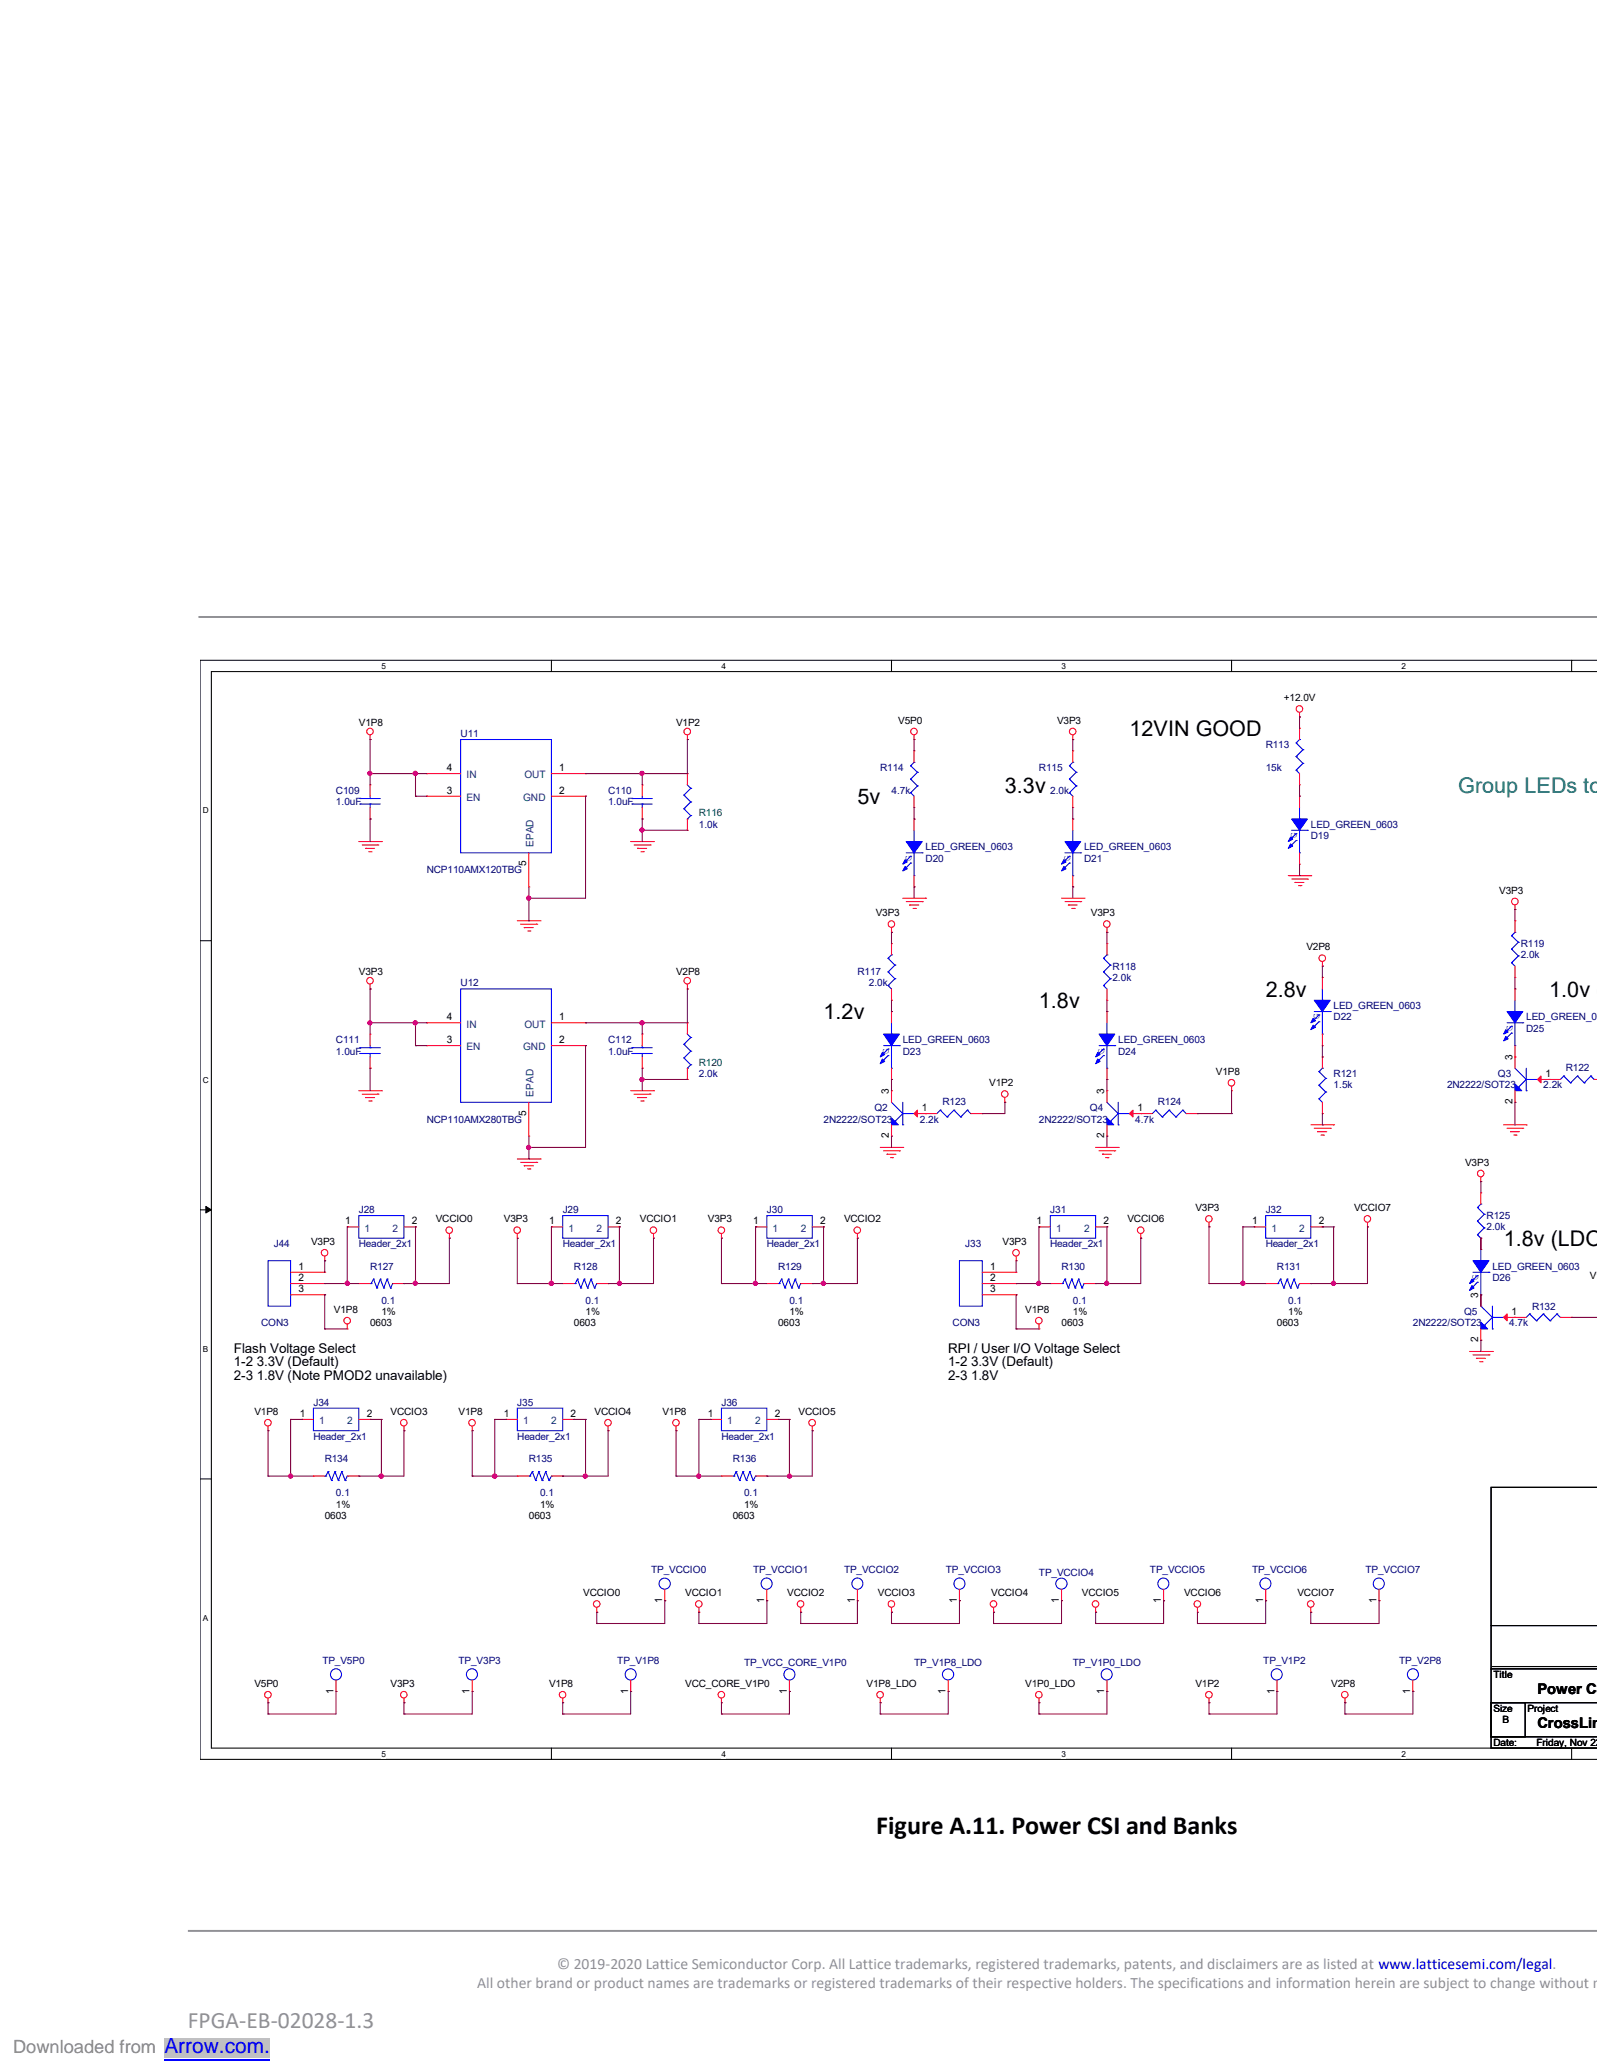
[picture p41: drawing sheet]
<svg xmlns="http://www.w3.org/2000/svg" width="216mm" height="279mm" viewBox="0 0 216 279" stroke-linecap="round" stroke-linejoin="round" font-family="sans-serif">
<defs><g id="words">
<text font-size="3.5" x="118.5" y="248">Figure A.11. Power CSI and Banks</text>
<text font-size="3.2" fill="#919195" x="25.4" y="274.2">FPGA-EB-02028-1.3</text>
<g font-size="2.9">
<text x="152.7" y="99.5">12VIN GOOD</text>
<text x="135.8" y="107.2">3.3v</text>
<text x="115.9" y="108.7">5v</text>
<text x="111.3" y="137.9">1.2v</text>
<text x="140.5" y="136.3">1.8v</text>
<text x="171.1" y="134.8">2.8v</text>
<text x="209.4" y="134.8">1.0v (C</text>
<text x="203.3" y="168.5">1.8v (LDO)</text>
</g>
<text font-size="2.9" fill="#008040" x="197.2" y="107.2">Group LEDs tog</text>
<text font-size="2.8" fill="#00f" x="22.2" y="277.6">Arrow.com.</text>
<text font-size="2.5" fill="#808080" x="1.8" y="277.6">Downloaded from</text>
<g font-size="2.1" fill="#919195">
<text x="64.5" y="268.9">All other brand or product names are trademarks or registered trademarks of their respective holders. The specifications and information herein are subject to change without no</text>
<text x="75.3" y="266.3">© 2019-2020 Lattice Semiconductor Corp. All Lattice trademarks, registered trademarks, patents, and disclaimers are as listed at www.latticesemi.com/legal.</text>
</g>
<g font-size="2">
<text x="207.9" y="229.1">Power CS</text>
<text x="207.9" y="233.6">CrossLink</text>
</g>
<g font-size="1.8">
<text x="31.6" y="182.9">Flash Voltage Select</text>
<text x="31.6" y="184.8">1-2 3.3V (Default)</text>
<text x="128.2" y="182.9">RPI / User I/O Voltage Select</text>
<text x="128.2" y="184.8">1-2 3.3V (Default)</text>
<text x="31.6" y="186.7">2-3 1.8V (Note PMOD2 unavailable)</text>
<text x="128.2" y="186.7">2-3 1.8V</text>
</g>
<g font-size="1.4">
<text x="173.6" y="94.8">+12.0V</text>
<text x="48.5" y="98.2">V1P8</text>
<text x="91.4" y="98.2">V1P2</text>
<text x="121.4" y="97.8">V5P0</text>
<text x="142.9" y="97.8">V3P3</text>
<text x="60.4" y="104.3">4</text>
<text x="60.4" y="107.3">3</text>
<text x="75.6" y="107.3">2</text>
<text x="75.6" y="104.3">1</text>
<text x="71.1" y="117.1" transform="rotate(-90 71.1 117.1)">5</text>
<text x="118.4" y="123.9">V3P3</text>
<text x="147.5" y="123.9">V3P3</text>
<text x="202.7" y="120.8">V3P3</text>
<text x="48.5" y="131.9">V3P3</text>
<text x="91.4" y="131.9">V2P8</text>
<text x="176.6" y="128.5">V2P8</text>
<text x="60.4" y="138">4</text>
<text x="75.6" y="138">1</text>
<text x="60.4" y="141.1">3</text>
<text x="75.6" y="141.1">2</text>
<text x="204.5" y="143.4" transform="rotate(-90 204.5 143.4)">3</text>
<text x="120.2" y="148" transform="rotate(-90 120.2 148)">3</text>
<text x="133.7" y="146.9">V1P2</text>
<text x="149.3" y="148" transform="rotate(-90 149.3 148)">3</text>
<text x="164.4" y="145.3">V1P8</text>
<text x="204.5" y="149.3" transform="rotate(-90 204.5 149.3)">2</text>
<text x="208.9" y="145.6">1</text>
<text x="71.1" y="150.9" transform="rotate(-90 71.1 150.9)">5</text>
<text x="120.2" y="153.9" transform="rotate(-90 120.2 153.9)">2</text>
<text x="124.6" y="150.2">1</text>
<text x="149.3" y="153.9" transform="rotate(-90 149.3 153.9)">2</text>
<text x="153.8" y="150.2">1</text>
<text x="198.1" y="157.6">V3P3</text>
<text x="46.7" y="165.6">1</text>
<text x="55.7" y="165.6">2</text>
<text x="58.9" y="165.3">VCCIO0</text>
<text x="68.1" y="165.3">V3P3</text>
<text x="74.2" y="165.6">1</text>
<text x="83.3" y="165.6">2</text>
<text x="86.5" y="165.3">VCCIO1</text>
<text x="95.7" y="165.3">V3P3</text>
<text x="101.8" y="165.6">1</text>
<text x="110.9" y="165.6">2</text>
<text x="114.1" y="165.3">VCCIO2</text>
<text x="140.1" y="165.6">1</text>
<text x="149.2" y="165.6">2</text>
<text x="152.4" y="165.3">VCCIO6</text>
<text x="161.6" y="163.8">V3P3</text>
<text x="169.3" y="165.6">1</text>
<text x="178.3" y="165.6">2</text>
<text x="183.1" y="163.8">VCCIO7</text>
<text x="40.4" y="171.7">1</text>
<text x="40.4" y="173.2">2</text>
<text x="42.1" y="168.3">V3P3</text>
<text x="133.9" y="171.7">1</text>
<text x="133.9" y="173.2">2</text>
<text x="135.5" y="168.3">V3P3</text>
<text x="214.9" y="172.9">V1P</text>
<text x="40.4" y="174.8">3</text>
<text x="45.1" y="177.6">V1P8</text>
<text x="50" y="179.4">0603</text>
<text x="51.6" y="177.9">1%</text>
<text x="77.6" y="179.4">0603</text>
<text x="79.2" y="177.9">1%</text>
<text x="105.2" y="179.4">0603</text>
<text x="106.7" y="177.9">1%</text>
<text x="133.9" y="174.8">3</text>
<text x="138.6" y="177.6">V1P8</text>
<text x="143.5" y="179.4">0603</text>
<text x="145" y="177.9">1%</text>
<text x="172.6" y="179.4">0603</text>
<text x="174.2" y="177.9">1%</text>
<text x="199.8" y="175.6" transform="rotate(-90 199.8 175.6)">3</text>
<text x="204.3" y="177.8">1</text>
<text x="199.8" y="181.5" transform="rotate(-90 199.8 181.5)">2</text>
<text x="34.4" y="191.3">V1P8</text>
<text x="40.5" y="191.6">1</text>
<text x="49.6" y="191.6">2</text>
<text x="52.8" y="191.3">VCCIO3</text>
<text x="62" y="191.3">V1P8</text>
<text x="68.1" y="191.6">1</text>
<text x="77.1" y="191.6">2</text>
<text x="80.4" y="191.3">VCCIO4</text>
<text x="89.6" y="191.3">V1P8</text>
<text x="95.7" y="191.6">1</text>
<text x="104.7" y="191.6">2</text>
<text x="108" y="191.3">VCCIO5</text>
<text x="45.4" y="203.9">1%</text>
<text x="73" y="203.9">1%</text>
<text x="100.6" y="203.9">1%</text>
<text x="43.9" y="205.5">0603</text>
<text x="71.5" y="205.5">0603</text>
<text x="99.1" y="205.5">0603</text>
<text x="78.8" y="215.9">VCCIO0</text>
<text x="92.6" y="215.9">VCCIO1</text>
<text x="106.4" y="215.9">VCCIO2</text>
<text x="118.7" y="215.9">VCCIO3</text>
<text x="134" y="215.9">VCCIO4</text>
<text x="146.3" y="215.9">VCCIO5</text>
<text x="160.1" y="215.9">VCCIO6</text>
<text x="175.4" y="215.9">VCCIO7</text>
<text x="89.5" y="216.8" transform="rotate(-90 89.5 216.8)">1</text>
<text x="103.3" y="216.8" transform="rotate(-90 103.3 216.8)">1</text>
<text x="115.6" y="216.8" transform="rotate(-90 115.6 216.8)">1</text>
<text x="129.4" y="216.8" transform="rotate(-90 129.4 216.8)">1</text>
<text x="143.2" y="216.8" transform="rotate(-90 143.2 216.8)">1</text>
<text x="157" y="216.8" transform="rotate(-90 157 216.8)">1</text>
<text x="170.8" y="216.8" transform="rotate(-90 170.8 216.8)">1</text>
<text x="186.1" y="216.8" transform="rotate(-90 186.1 216.8)">1</text>
<text x="201.9" y="226.9">Title</text>
<text x="34.4" y="228.1">V5P0</text>
<text x="45.1" y="229" transform="rotate(-90 45.1 229)">1</text>
<text x="52.8" y="228.1">V3P3</text>
<text x="63.5" y="229" transform="rotate(-90 63.5 229)">1</text>
<text x="74.2" y="228.1">V1P8</text>
<text x="84.9" y="229" transform="rotate(-90 84.9 229)">1</text>
<text x="92.6" y="228.1">VCC_CORE_V1P0</text>
<text x="106.4" y="229" transform="rotate(-90 106.4 229)">1</text>
<text x="117.2" y="228.1">V1P8_LDO</text>
<text x="127.8" y="229" transform="rotate(-90 127.8 229)">1</text>
<text x="138.6" y="228.1">V1P0_LDO</text>
<text x="149.3" y="229" transform="rotate(-90 149.3 229)">1</text>
<text x="161.6" y="228.1">V1P2</text>
<text x="172.3" y="229" transform="rotate(-90 172.3 229)">1</text>
<text x="180" y="228.1">V2P8</text>
<text x="190.7" y="229" transform="rotate(-90 190.7 229)">1</text>
<text x="201.9" y="231.5">Size</text>
<text x="203.1" y="233">B</text>
<text x="206.5" y="231.5">Project</text>
<text x="201.9" y="236.1">Date:</text>
<text x="207.7" y="236.1">Friday, Nov 22,</text>
</g>
<g font-size="1.4" fill="#000080">
<text x="62.3" y="99.7">U11</text>
<text x="171.1" y="101.2">R113</text>
<text x="45.4" y="107.4">C109</text>
<text x="82.2" y="107.4">C110</text>
<text x="119" y="104.3">R114</text>
<text x="120.5" y="107.4">4.7k</text>
<text x="140.5" y="104.3">R115</text>
<text x="142" y="107.4">2.0k</text>
<text x="171.1" y="104.3">15k</text>
<text x="45.4" y="108.9">1.0uF</text>
<text x="82.2" y="108.9">1.0uF</text>
<text x="94.5" y="112">1.0k</text>
<text x="177.2" y="113.5">D19</text>
<text x="177.2" y="112">LED_GREEN_0603</text>
<text x="57.7" y="118.1">NCP110AMX120TBG</text>
<text x="125.1" y="116.5">D20</text>
<text x="125.1" y="115">LED_GREEN_0603</text>
<text x="146.6" y="116.5">D21</text>
<text x="146.6" y="115">LED_GREEN_0603</text>
<text x="115.9" y="131.9">R117</text>
<text x="150.4" y="131.1">R118</text>
<text x="205.6" y="128">R119</text>
<text x="205.6" y="129.6">2.0k</text>
<text x="62.3" y="133.4">U12</text>
<text x="117.5" y="133.4">2.0k</text>
<text x="150.4" y="132.7">2.0k</text>
<text x="180.3" y="136.5">LED_GREEN_0603</text>
<text x="45.4" y="141.1">C111</text>
<text x="45.4" y="142.6">1.0uF</text>
<text x="82.2" y="141.1">C112</text>
<text x="82.2" y="142.6">1.0uF</text>
<text x="122" y="142.6">D23</text>
<text x="122" y="141.1">LED_GREEN_0603</text>
<text x="151.2" y="142.6">D24</text>
<text x="151.2" y="141.1">LED_GREEN_0603</text>
<text x="180.3" y="138">D22</text>
<text x="206.3" y="139.5">D25</text>
<text x="206.3" y="138">LED_GREEN_060</text>
<text x="94.5" y="145.7">2.0k</text>
<text x="127.4" y="149.5">R123</text>
<text x="156.5" y="149.5">R124</text>
<text x="180.3" y="145.7">R121</text>
<text x="180.3" y="147.2">1.5k</text>
<text x="195.6" y="147.2">2N2222/SOT23</text>
<text x="202.5" y="145.7">Q3</text>
<text x="208.6" y="147.2">2.2k</text>
<text x="211.7" y="144.9">R122</text>
<text x="57.7" y="151.8">NCP110AMX280TBG</text>
<text x="111.3" y="151.8">2N2222/SOT23</text>
<text x="118.2" y="150.3">Q2</text>
<text x="124.4" y="151.8">2.2k</text>
<text x="140.5" y="151.8">2N2222/SOT23</text>
<text x="147.3" y="150.3">Q4</text>
<text x="153.5" y="151.8">4.7k</text>
<text x="48.5" y="164">J28</text>
<text x="76.1" y="164">J29</text>
<text x="103.7" y="164">J30</text>
<text x="142" y="164">J31</text>
<text x="171.1" y="164">J32</text>
<text x="201" y="164.8">R125</text>
<text x="201" y="166.4">2.0k</text>
<text x="37" y="168.7">J44</text>
<text x="48.5" y="168.7">Header_2x1</text>
<text x="50" y="171.7">R127</text>
<text x="76.1" y="168.7">Header_2x1</text>
<text x="77.6" y="171.7">R128</text>
<text x="103.7" y="168.7">Header_2x1</text>
<text x="105.2" y="171.7">R129</text>
<text x="130.5" y="168.7">J33</text>
<text x="142" y="168.7">Header_2x1</text>
<text x="143.5" y="171.7">R130</text>
<text x="171.1" y="168.7">Header_2x1</text>
<text x="172.6" y="171.7">R131</text>
<text x="201.8" y="173.3">D26</text>
<text x="201.8" y="171.7">LED_GREEN_0603</text>
<text x="35.3" y="179.4">CON3</text>
<text x="51.6" y="176.3">0.1</text>
<text x="79.2" y="176.3">0.1</text>
<text x="106.7" y="176.3">0.1</text>
<text x="128.8" y="179.4">CON3</text>
<text x="145" y="176.3">0.1</text>
<text x="174.2" y="176.3">0.1</text>
<text x="191" y="179.4">2N2222/SOT23</text>
<text x="197.9" y="177.8">Q5</text>
<text x="204" y="179.4">4.7k</text>
<text x="207.1" y="177.1">R132</text>
<text x="42.4" y="190.1">J34</text>
<text x="69.9" y="190.1">J35</text>
<text x="97.5" y="190.1">J36</text>
<text x="42.4" y="194.7">Header_2x1</text>
<text x="43.9" y="197.8">R134</text>
<text x="69.9" y="194.7">Header_2x1</text>
<text x="71.5" y="197.8">R135</text>
<text x="97.5" y="194.7">Header_2x1</text>
<text x="99.1" y="197.8">R136</text>
<text x="45.4" y="202.4">0.1</text>
<text x="73" y="202.4">0.1</text>
<text x="100.6" y="202.4">0.1</text>
<text x="88" y="212.8">TP_VCCIO0</text>
<text x="101.8" y="212.8">TP_VCCIO1</text>
<text x="114.1" y="212.8">TP_VCCIO2</text>
<text x="127.9" y="212.8">TP_VCCIO3</text>
<text x="140.5" y="213.1">TP_VCCIO4</text>
<text x="155.5" y="212.8">TP_VCCIO5</text>
<text x="169.3" y="212.8">TP_VCCIO6</text>
<text x="184.6" y="212.8">TP_VCCIO7</text>
<text x="43.6" y="225.1">TP_V5P0</text>
<text x="62" y="225.1">TP_V3P3</text>
<text x="83.5" y="225.1">TP_V1P8</text>
<text x="100.6" y="225.3">TP_VCC_CORE_V1P0</text>
<text x="123.6" y="225.3">TP_V1P8_LDO</text>
<text x="145" y="225.3">TP_V1P0_LDO</text>
<text x="170.8" y="225.1">TP_V1P2</text>
<text x="189.2" y="225.1">TP_V2P8</text>
</g>
<g font-size="1.4" fill="#004080">
<text x="63.1" y="105.3">IN</text>
<text x="70.9" y="105.3">OUT</text>
<text x="63.1" y="108.3">EN</text>
<text x="70.7" y="108.3">GND</text>
<text x="72.1" y="114.6" transform="rotate(-90 72.1 114.6)">EPAD</text>
<text x="63.1" y="139">IN</text>
<text x="63.1" y="142">EN</text>
<text x="70.7" y="142">GND</text>
<text x="70.9" y="139">OUT</text>
<text x="72.1" y="148.3" transform="rotate(-90 72.1 148.3)">EPAD</text>
<text x="49.3" y="166.6">1</text>
<text x="53.1" y="166.6">2</text>
<text x="76.9" y="166.6">1</text>
<text x="80.6" y="166.6">2</text>
<text x="104.5" y="166.6">1</text>
<text x="108.2" y="166.6">2</text>
<text x="142.8" y="166.6">1</text>
<text x="146.6" y="166.6">2</text>
<text x="171.9" y="166.6">1</text>
<text x="175.6" y="166.6">2</text>
<text x="43.2" y="192.6">1</text>
<text x="46.9" y="192.6">2</text>
<text x="70.7" y="192.6">1</text>
<text x="74.5" y="192.6">2</text>
<text x="98.3" y="192.6">1</text>
<text x="102.1" y="192.6">2</text>
</g>
<g font-size="1.4" fill="#004040">
<text x="94.5" y="110.4">R116</text>
<text x="94.5" y="144.1">R120</text>
</g>
<g font-size="1.4" fill="#00f">
<text x="175.3" y="113.3" transform="rotate(-90 175.3 113.3)">G</text>
<text x="123.2" y="116.4" transform="rotate(-90 123.2 116.4)">G</text>
<text x="144.7" y="116.4" transform="rotate(-90 144.7 116.4)">G</text>
<text x="178.4" y="137.9" transform="rotate(-90 178.4 137.9)">G</text>
<text x="120.2" y="142.5" transform="rotate(-90 120.2 142.5)">G</text>
<text x="149.3" y="142.5" transform="rotate(-90 149.3 142.5)">G</text>
<text x="204.5" y="139.4" transform="rotate(-90 204.5 139.4)">G</text>
<text x="199.8" y="173.1" transform="rotate(-90 199.8 173.1)">G</text>
</g>
<g font-size="1.1">
<text x="51.6" y="90.5">5</text>
<text x="97.5" y="90.5">4</text>
<text x="143.5" y="90.5">3</text>
<text x="189.5" y="90.5">2</text>
<text x="27.4" y="110">D</text>
<text x="27.4" y="146.4">C</text>
<text x="27.4" y="182.8">B</text>
<text x="27.4" y="219.2">A</text>
<text x="51.6" y="237.6">5</text>
<text x="97.5" y="237.6">4</text>
<text x="143.5" y="237.6">3</text>
<text x="189.5" y="237.6">2</text>
</g>
</g></defs>
<path d="M26.8 83.4h189.1M25.4 261.1h190.5" fill="none" stroke="#919195" stroke-width=".26"/>
<path d="M215.9 89.3h-188.9v148.6h188.9M215.9 90.8h-187.3v145.6h187.3" fill="none" stroke="#000" stroke-width=".14"/>
<g fill="#fff">
<path d="M51.6 89.5h.6v1.2h-.6z"/>
<path d="M51.6 236.6h.6v1.2h-.6z"/>
</g>
<path d="M74.5 89.3v1.5M74.5 236.4v1.5" fill="none" stroke="#000" stroke-width=".14"/>
<g fill="#fff">
<path d="M97.5 89.5h.6v1.2h-.6z"/>
<path d="M97.5 236.6h.6v1.2h-.6z"/>
</g>
<path d="M120.5 89.3v1.5M120.5 236.4v1.5" fill="none" stroke="#000" stroke-width=".14"/>
<g fill="#fff">
<path d="M143.5 89.5h.6v1.2h-.6z"/>
<path d="M143.5 236.6h.6v1.2h-.6z"/>
</g>
<path d="M166.5 89.3v1.5M166.5 236.4v1.5" fill="none" stroke="#000" stroke-width=".14"/>
<g fill="#fff">
<path d="M189.5 89.5h.6v1.2h-.6z"/>
<path d="M189.5 236.6h.6v1.2h-.6z"/>
</g>
<path d="M212.5 89.3v1.5M212.5 236.4v1.5" fill="none" stroke="#000" stroke-width=".14"/>
<g fill="#fff">
<path d="M27.4 109h.8v1.3h-.8z"/>
<path d="M27.4 145.4h.8v1.3h-.8z"/>
</g>
<path d="M27 127.2h1.6" fill="none" stroke="#000" stroke-width=".14"/>
<path d="M27.4 181.8h.7v1.3h-.7z" fill="#fff"/>
<path d="M27 163.6h1.6" fill="none" stroke="#000" stroke-width=".14"/>
<path d="M27.8 163.2l.8 .4-.8 .4z" fill="#000" stroke="#000" stroke-width=".14"/>
<path d="M27.4 218.2h.7v1.3h-.7z" fill="#fff"/>
<path d="M27 200h1.6M201.6 219.8h14.3M215.9 201.1h-14.3v35.3h14.3M201.6 234.9h14.3M201.6 225.7h14.3M201.6 230.3h14.3M201.6 230.3h4.6v4.6h-4.6zM201.8 225.4h14.1" fill="none" stroke="#000" stroke-width=".14"/>
<g fill="none" stroke="#f00" stroke-width=".14">
<path d="M50 99.4v.6M92.9 99.4v.6M123.6 99.4v.6M145 99.4v.6M175.7 97h.1M175.7 98.5h.1M175.7 96.4v.6M175.7 98.5v1.5M48.5 113.8h3.1M49 114.3h2.1M49.4 114.7h1.2M49.4 114.7h.1"/>
<path d="M49.9 115.2h.3M50 100h.1M50 106.1h.1M50 110.8h.1M50 106.1v1.6M50 109.2v1.6M50.2 115.2h.1M51.1 114.3h.1M51.6 113.8h.1M57.7 104.6h.1M57.7 107.7h.1M57.7 104.6h4.6"/>
<path d="M57.7 107.7h4.6M71.5 119.9h.1M71.5 115.3v4.6M74.5 104.6h4.7M74.5 107.7h4.7M79.2 104.6h.1M79.2 107.7h.1M85.3 113.8h3M85.7 114.3h2.2M86.2 114.7h.1M86.2 114.7h1.2M86.6 115.2h.4"/>
<path d="M86.8 106.1h.1M86.8 110.8h.1M86.8 106.1v1.6M86.8 109.2v1.6M87 115.2h.1M87.9 114.3h.1M88.3 113.8h.1M92.9 100h.1M92.9 104.6h.1M92.9 112.3h.1M92.9 104.6v1.5M92.9 110.8v1.5"/>
<path d="M123.6 100h.1M123.6 110.8h.1M123.6 119.9h.1M123.6 109.2h.1M123.6 101.5h.1M123.6 101.5v1.6M123.6 107.7v1.5M123.6 110.8v1.5M123.6 118.4v1.5M145 100h.1M145 110.8h.1M145 119.9h.1"/>
<path d="M145 109.2h.1M145 101.5h.1M145 101.5v1.6M145 107.7v1.5M145 110.8v1.5M145 118.4v1.5M174.2 118.4h3M174.6 118.9h2.1M175.1 119.3h1.2M175.1 119.3h.1M175.5 119.8h.4M175.7 106.1h.1"/>
<path d="M175.7 107.7h.1M175.7 116.9h.1M175.7 104.6v1.5M175.7 107.7v1.5M175.7 115.3v1.6M175.9 119.8h.1M176.7 118.9h.1M177.2 118.4h.1M50 133.7h.1M50 139.8h.1M50 133.1v.6M50 139.8v1.6"/>
<path d="M57.7 138.3h.1M57.7 138.3h4.6M69.9 124.5h3.1M70.4 125h2.2M70.9 125.4h.1M70.9 125.4h1.2M71.3 125.9h.3M71.6 125.9h.1M72.6 125h.1M73 124.5h.1M74.5 138.3h4.7M79.2 138.3h.1"/>
<path d="M86.8 139.8h.1M86.8 139.8v1.6M92.9 133.7h.1M92.9 138.3h.1M92.9 133.1v.6M92.9 138.3v1.5M120.5 126.1h.1M120.5 135.3h.1M120.5 127.6h.1M120.5 136.8h.1M120.5 125.4v.7M120.5 127.6v1.5"/>
<path d="M120.5 133.7v1.6M120.5 136.8v1.5M122 121.5h3.1M122.5 121.9h2.2M123 122.4h1.2M123 122.4h.1M123.4 122.9h.4M123.8 122.9h.1M124.7 121.9h.1M125.1 121.5h.1M143.5 121.5h3.1M144 121.9h2.1"/>
<path d="M144.4 122.4h1.2M144.4 122.4h.1M144.9 122.9h.3M145.2 122.9h.1M146.1 121.9h.1M146.6 121.5h.1M149.6 126.1h.1M149.6 135.3h.1M149.6 127.6h.1M149.6 136.8h.1M149.6 125.4v.7M149.6 127.6v1.5"/>
<path d="M149.6 133.7v1.6M149.6 136.8v1.5M178.8 130.7h.1M178.8 132.2h.1M178.8 130.1v.6M178.8 132.2v1.5M178.8 139.8v1.6M204.8 123h.1M204.8 133.7h.1M204.8 132.2h.1M204.8 124.5h.1M204.8 122.4v.6"/>
<path d="M204.8 124.5v1.6M204.8 130.7v1.5M204.8 133.7v1.6M48.5 147.5h3.1M49 148h2.1M49.4 148.4h1.2M49.4 148.4h.1M49.9 148.9h.3M50 144.5h.1M50 142.9v1.6M50.2 148.9h.1M51.1 148h.1"/>
<path d="M51.6 147.5h.1M57.7 141.4h.1M57.7 141.4h4.6M69.9 156.7h3.1M70.4 157.2h2.2M70.9 157.7h.1M70.9 157.7h1.2M71.3 158.1h.3M71.5 153.6h.1M71.5 149.1v4.5M71.6 158.1h.1M72.6 157.2h.1"/>
<path d="M73 156.7h.1M74.5 141.4h4.7M79.2 141.4h.1M85.3 147.5h3M85.7 148h2.2M86.2 148.4h.1M86.2 148.4h1.2M86.6 148.9h.4M86.8 144.5h.1M86.8 142.9v1.6M87 148.9h.1M87.9 148h.1"/>
<path d="M88.3 147.5h.1M92.9 146h.1M92.9 144.5v1.5M119 155.2h3M119.5 155.6h2.1M119.9 156.1h.1M119.9 156.1h1.2M120.4 156.6h.3M120.5 147.5h.1M120.5 153.6h.1M120.5 146h.1M120.5 144.5v1.5"/>
<path d="M120.5 147.5v1.6M120.5 152.1v1.5M120.7 156.6h.1M121.6 155.6h.1M122 155.2h.1M123.6 150.6h3.1M125.1 150.6h.1M131.2 150.6h1.6M132.8 150.6h.1M135.8 149.1h.1M135.8 148.4v.7M148.1 155.2h3.1"/>
<path d="M148.6 155.6h2.1M149 156.1h1.2M149 156.1h.1M149.5 156.6h.3M149.6 147.5h.1M149.6 153.6h.1M149.6 146h.1M149.6 144.5v1.5M149.6 147.5v1.6M149.6 152.1v1.5M149.8 156.6h.1M150.7 155.6h.1"/>
<path d="M151.2 155.2h.1M152.7 150.6h3.1M154.2 150.6h.1M160.4 150.6h1.5M161.9 150.6h.1M166.5 147.5h.1M166.5 146.9v.6M177.2 152.1h3.1M177.7 152.6h2.1M178.1 153h1.3M178.1 153h.1M178.6 153.5h.3"/>
<path d="M178.8 150.6h.1M178.8 142.9h.1M178.8 141.4h.1M178.8 142.9v1.6M178.8 149.1v1.5M178.9 153.5h.1M179.8 152.6h.1M180.3 152.1h.1M200.2 159.8h.1M200.2 159.2v.6M203.3 152.1h3M203.7 152.6h2.2"/>
<path d="M204.2 153h.1M204.2 153h1.2M204.7 153.5h.3M204.8 142.9h.1M204.8 149.1h.1M204.8 141.4v3.1M204.8 147.5v1.6M205 153.5h.1M205.9 152.6h.1M206.3 152.1h.1M207.9 146h3M209.4 146h.1"/>
<path d="M215.5 146h.4M39.3 172.1h4.6M39.3 173.6h4.6M39.3 175.1h4.6M43.9 170.5h.1M43.9 172.1h.1M43.9 173.6h.1M43.9 175.1h.1M43.9 169.9v.6M46.9 179.7h.1M46.9 165.9h.1M46.9 179.1v.6"/>
<path d="M46.9 165.9h1.6M48.5 173.6h1.5M48.5 173.6h.1M53.1 173.6h1.5M54.6 173.6h.1M54.6 165.9h1.6M56.2 165.9h.1M60.7 167.4h.1M60.7 166.8v.6M69.9 167.4h.1M69.9 166.8v.6M74.5 165.9h.1"/>
<path d="M74.5 165.9h1.6M76.1 173.6h1.5M76.1 173.6h.1M80.7 173.6h1.5M82.2 173.6h.1M82.2 165.9h1.5M83.7 165.9h.1M88.3 167.4h.1M88.3 166.8v.6M97.5 167.4h.1M97.5 166.8v.6M102.1 165.9h.1"/>
<path d="M102.1 165.9h1.6M103.7 173.6h.1M103.7 173.6h1.5M108.2 173.6h1.6M109.8 165.9h1.5M109.8 173.6h.1M111.3 165.9h.1M115.9 167.4h.1M115.9 166.8v.6M132.8 172.1h4.6M132.8 173.6h4.6M132.8 175.1h4.6"/>
<path d="M137.4 170.5h.1M137.4 172.1h.1M137.4 173.6h.1M137.4 175.1h.1M137.4 169.9v.6M140.5 179.7h.1M140.5 165.9h.1M140.5 179.1v.6M140.5 165.9h1.5M142 173.6h1.5M142 173.6h.1M146.6 173.6h1.5"/>
<path d="M148.1 173.6h.1M148.1 165.9h1.5M149.6 165.9h.1M154.2 167.4h.1M154.2 166.8v.6M163.4 165.9h.1M163.4 165.3v.6M169.5 165.9h.1M169.5 165.9h1.6M171.1 173.6h.1M171.1 173.6h1.5M175.7 173.6h1.5"/>
<path d="M177.2 173.6h.1M177.2 165.9h1.6M178.8 165.9h.1M184.9 165.9h.1M184.9 165.3v.6M200.2 169h.1M200.2 161.3h.1M200.2 167.4h.1M200.2 176.6h.1M200.2 175.1h.1M200.2 161.3v1.5M200.2 167.4v1.6"/>
<path d="M200.2 175.1v1.5M200.2 179.7v1.5M203.3 178.2h3M204.8 178.2h.1M210.9 178.2h1.6M212.5 178.2h.1M36.2 193.5h.1M36.2 192.9v.6M40.8 192h.1M40.8 192h1.6M42.4 199.6h1.5M42.4 199.6h.1"/>
<path d="M46.9 199.6h1.6M48.5 192h1.5M48.5 199.6h.1M50 192h.1M54.6 193.5h.1M54.6 192.9v.6M63.8 193.5h.1M63.8 192.9v.6M68.4 192h.1M68.4 192h1.5M69.9 199.6h.1M69.9 199.6h1.6"/>
<path d="M74.5 199.6h1.6M76.1 192h1.5M76.1 199.6h.1M77.6 192h.1M82.2 193.5h.1M82.2 192.9v.6M91.4 193.5h.1M91.4 192.9v.6M96 192h1.5M96 192h.1M97.5 199.6h.1M97.5 199.6h1.6"/>
<path d="M102.1 199.6h1.6M103.7 199.6h.1M103.7 192h1.5M105.2 192h.1M109.8 193.5h.1M109.8 192.9v.6M198.7 182.8h3.1M199.1 183.2h2.2M199.6 183.7h1.2M199.6 183.7h.1M200.1 184.2h.3M200.2 181.2h.1"/>
<path d="M200.4 184.2h.1M201.3 183.2h.1M201.8 182.8h.1M80.7 218h.1M80.7 217.4v.6M89.9 216.5h.1M89.9 214.9v1.6M94.5 218h.1M94.5 217.4v.6M103.7 216.5h.1M103.7 214.9v1.6M108.2 218h.1"/>
<path d="M108.2 217.4v.6M115.9 216.5h.1M115.9 214.9v1.6M120.5 218h.1M120.5 217.4v.6M129.7 216.5h.1M129.7 214.9v1.6M134.3 218h.1M134.3 217.4v.6M143.5 216.5h.1M143.5 214.9v1.6M148.1 218h.1"/>
<path d="M148.1 217.4v.6M157.3 216.5h.1M157.3 214.9v1.6M161.9 218h.1M161.9 217.4v.6M171.1 216.5h.1M171.1 214.9v1.6M177.2 218h.1M177.2 217.4v.6M186.4 216.5h.1M186.4 214.9v1.6M36.2 230.3h.1"/>
<path d="M36.2 229.7v.6M45.4 228.7h.1M45.4 227.2v1.5M54.6 230.3h.1M54.6 229.7v.6M63.8 228.7h.1M63.8 227.2v1.5M76.1 230.3h.1M76.1 229.7v.6M85.3 228.7h.1M85.3 227.2v1.5M97.5 230.3h.1"/>
<path d="M97.5 229.7v.6M106.7 228.7h.1M106.7 227.2v1.5M119 230.3h.1M119 229.7v.6M128.2 228.7h.1M128.2 227.2v1.5M140.5 230.3h.1M140.5 229.7v.6M149.6 228.7h.1M149.6 227.2v1.5M163.4 230.3h.1"/>
<path d="M163.4 229.7v.6M172.6 228.7h.1M172.6 227.2v1.5M181.8 230.3h.1M181.8 229.7v.6M191 228.7h.1M191 227.2v1.5"/>
<circle cx="50" cy="98.9" r=".44"/>
<circle cx="92.9" cy="98.9" r=".44"/>
<circle cx="123.6" cy="98.9" r=".44"/>
<circle cx="145" cy="98.9" r=".44"/>
<circle cx="175.7" cy="95.9" r=".44"/>
<circle cx="50" cy="132.6" r=".44"/>
<circle cx="92.9" cy="132.6" r=".44"/>
<circle cx="120.5" cy="125" r=".44"/>
<circle cx="149.6" cy="125" r=".44"/>
<circle cx="178.8" cy="129.6" r=".44"/>
<circle cx="204.8" cy="121.9" r=".44"/>
<circle cx="135.8" cy="148" r=".44"/>
<circle cx="166.5" cy="146.4" r=".44"/>
<circle cx="200.2" cy="158.7" r=".44"/>
<circle cx="43.9" cy="169.4" r=".44"/>
<circle cx="46.9" cy="178.6" r=".44"/>
<circle cx="60.7" cy="166.4" r=".44"/>
<circle cx="69.9" cy="166.4" r=".44"/>
<circle cx="88.3" cy="166.4" r=".44"/>
<circle cx="97.5" cy="166.4" r=".44"/>
<circle cx="115.9" cy="166.4" r=".44"/>
<circle cx="137.4" cy="169.4" r=".44"/>
<circle cx="140.4" cy="178.6" r=".44"/>
<circle cx="154.2" cy="166.4" r=".44"/>
<circle cx="163.4" cy="164.8" r=".44"/>
<circle cx="184.9" cy="164.8" r=".44"/>
<circle cx="36.2" cy="192.4" r=".44"/>
<circle cx="54.6" cy="192.4" r=".44"/>
<circle cx="63.8" cy="192.4" r=".44"/>
<circle cx="82.2" cy="192.4" r=".44"/>
<circle cx="91.4" cy="192.4" r=".44"/>
<circle cx="109.8" cy="192.4" r=".44"/>
<circle cx="80.7" cy="216.9" r=".44"/>
<circle cx="94.5" cy="216.9" r=".44"/>
<circle cx="108.2" cy="216.9" r=".44"/>
<circle cx="120.5" cy="216.9" r=".44"/>
<circle cx="134.3" cy="216.9" r=".44"/>
<circle cx="148.1" cy="216.9" r=".44"/>
<circle cx="161.9" cy="216.9" r=".44"/>
<circle cx="177.2" cy="216.9" r=".44"/>
<circle cx="36.2" cy="229.2" r=".44"/>
<circle cx="54.6" cy="229.2" r=".44"/>
<circle cx="76.1" cy="229.2" r=".44"/>
<circle cx="97.5" cy="229.2" r=".44"/>
<circle cx="119" cy="229.2" r=".44"/>
<circle cx="140.4" cy="229.2" r=".44"/>
<circle cx="163.4" cy="229.2" r=".44"/>
<circle cx="181.8" cy="229.2" r=".44"/>
</g>
<g fill="none" stroke="#00f" stroke-width=".14">
<path d="M48.7 108.7h2.7M48.7 108h2.7M48.7 108.7h.1M48.7 108h.1M50 108h.1M50 108.7h.1M50 107.7v.3M50 108.7v.5M62.3 100h12.2v15.3h-12.2zM85.4 108.7h2.8M85.4 108h2.8M85.4 108.7h.1"/>
<path d="M85.4 108h.1M86.8 108h.1M86.8 108.7h.1M86.8 107.7v.3M86.8 108.7v.5M92.5 107.5h.1M92.5 109.4h.1M92.5 107.5l.9 1M92.5 109.4l.9 .9M92.9 110.8h.1M92.9 106.1l.5 .5M93.4 106.6h.1"/>
<path d="M93.4 108.5h.1M93.4 110.3h.1M93.4 106.6l-.9 .9M93.4 108.5l-.9 .9M93.4 110.3l-.5 .5M122.5 115.3h2.2M123.1 107.2l.5 .5M123.1 105.4l.9 .9M123.1 103.6l.9 .8M123.1 115.8h.1M123.1 116.7h.1M123.1 107.2h.1"/>
<path d="M123.1 105.4h.1M123.1 103.6h.1M123.1 115.8l-.9 .9M123.1 116.7l-.9 .9M123.6 103.1l-.5 .5M123.6 113.8h.1M123.6 118.4h.1M123.6 103.1h.1M123.6 112.3v1.5M123.6 115.3v3.1M124 106.3h.1M124 104.4h.1"/>
<path d="M124 106.3l-.9 .9M124 104.4l-.9 1M124.7 115.3h.1M144 115.3h2.1M144.6 115.8l-.9 .9M144.6 116.7l-.9 .9M144.6 107.2l.4 .5M144.6 105.4l.9 .9M144.6 103.6l.9 .8M144.6 115.8h.1M144.6 116.7h.1M144.6 107.2h.1"/>
<path d="M144.6 105.4h.1M144.6 103.6h.1M145 113.8h.1M145 118.4h.1M145 103.1h.1M145 112.3v1.5M145 115.3v3.1M145 103.1l-.4 .5M145.5 106.3h.1M145.5 104.4h.1M145.5 106.3l-.9 .9M145.5 104.4l-.9 1"/>
<path d="M146.1 115.3h.1M174.6 112.3h2.1M175.2 102.3l.9 .9M175.2 100.5l.9 .9M175.2 104.2h.1M175.2 102.3h.1M175.2 100.5h.1M175.2 112.7h.1M175.2 113.7h.1M175.2 112.7l-.9 1M175.2 113.7l-.9 .9M175.2 104.2l.5 .4"/>
<path d="M175.7 100l-.5 .5M175.7 100h.1M175.7 110.8h.1M175.7 115.3h.1M175.7 109.2v1.6M175.7 112.3v3M176.1 103.2h.1M176.1 101.4h.1M176.1 103.2l-.9 1M176.1 101.4l-.9 .9M176.7 112.3h.1M62.3 133.7h12.2v15.4h-12.2z"/>
<path d="M92.9 139.8l.5 .5M120.1 133.3l.4 .4M120.1 131.4l.9 1M120.1 129.6l.9 .9M120.1 133.3h.1M120.1 131.4h.1M120.1 129.6h.1M120.5 129.1l-.4 .5M120.5 129.1h.1M120.5 139.8h.1M120.5 138.3v1.5M121 132.4h.1"/>
<path d="M121 130.5h.1M121 132.4l-.9 .9M121 130.5l-.9 .9M149.2 133.3h.1M149.2 131.4h.1M149.2 129.6h.1M149.2 133.3l.4 .4M149.2 131.4l.9 1M149.2 129.6l.9 .9M149.6 129.1l-.4 .5M149.6 129.1h.1M149.6 139.8h.1"/>
<path d="M149.6 138.3v1.5M150.1 132.4h.1M150.1 130.5h.1M150.1 132.4l-.9 .9M150.1 130.5l-.9 .9M177.7 136.8h2.1M178.3 137.3l-.9 .9M178.3 138.2l-.9 .9M178.3 137.3h.1M178.3 138.2h.1M178.8 135.3h.1M178.8 139.8h.1"/>
<path d="M178.8 133.7v1.6M178.8 136.8v3M179.8 136.8h.1M203.7 138.3h2.2M204.3 130.2l.5 .5M204.3 128.4l1 .9M204.3 126.5l1 .9M204.3 138.8l-.9 .9M204.3 139.7l-.9 .9M204.3 138.8h.1M204.3 139.7h.1M204.3 130.2h.1"/>
<path d="M204.3 128.4h.1M204.3 126.5h.1M204.8 126.1l-.5 .4M204.8 136.8h.1M204.8 126.1h.1M204.8 135.3v1.5M204.8 138.3v3.1M205.3 129.3h.1M205.3 127.4h.1M205.3 129.3l-1 .9M205.3 127.4l-1 1M205.9 138.3h.1"/>
<path d="M48.7 142.5h2.7M48.7 141.7h2.7M48.7 142.5h.1M48.7 141.7h.1M50 141.7h.1M50 142.5h.1M50 141.4v.3M50 142.5v.4M85.4 142.5h2.8M85.4 141.7h2.8M85.4 142.5h.1M85.4 141.7h.1"/>
<path d="M86.8 141.7h.1M86.8 142.5h.1M86.8 141.4v.3M86.8 142.5v.4M92.5 141.2h.1M92.5 143.1h.1M92.5 141.2l.9 1M92.5 143.1l.9 .9M92.9 144.5h.1M93.4 140.3h.1M93.4 142.2h.1M93.4 144h.1"/>
<path d="M93.4 140.3l-.9 .9M93.4 142.2l-.9 .9M93.4 144l-.5 .5M119.5 141.4h2.1M120.1 141.9h.1M120.1 142.8h.1M120.1 141.9l-1 .9M120.1 142.8l-1 .9M120.5 144.5h.1M120.5 149.1l1.5 1.5M120.5 141.4v3.1M121 151.7h.1"/>
<path d="M121.6 141.4h.1M122 150.6h.1M122 152.1h.1M122 150.6l-1 1.1M122 149.1v3M122 150.6h1.6M123.6 150.6h.1M127.1 150.1l-.4 .5M127.1 150.1h.1M127.1 150.1l.9 1M128 151.1h.1M129 150.1h.1"/>
<path d="M129 150.1l.9 1M129 150.1l-1 1M129.9 151.1h.1M130.8 150.1h.1M130.8 150.1l-.9 1M130.8 150.1l.4 .5M131.2 150.6h.1M148.6 141.4h2.1M149.2 141.9h.1M149.2 142.8h.1M149.2 141.9l-.9 .9M149.2 142.8l-.9 .9"/>
<path d="M149.6 144.5h.1M149.6 149.1l1.6 1.5M149.6 141.4v3.1M150.1 151.7h.1M150.7 141.4h.1M151.2 150.6h.1M151.2 152.1h.1M151.2 150.6h1.5M151.2 150.6l-1.1 1.1M151.2 149.1v3M152.7 150.6h.1M156.2 150.1h.1"/>
<path d="M156.2 150.1l.9 1M156.2 150.1l-.4 .5M157.1 151.1h.1M158.1 150.1h.1M158.1 150.1l.9 1M158.1 150.1l-1 1M159 151.1h.1M159.9 150.1h.1M159.9 150.1l.5 .5M159.9 150.1l-.9 1M160.4 150.6h.1M178.3 146.8l.9 .9"/>
<path d="M178.3 144.9l.9 .9M178.3 148.6l.5 .5M178.3 148.6h.1M178.3 146.8h.1M178.3 144.9h.1M178.8 144.5h.1M178.8 144.5l-.5 .4M179.2 147.7h.1M179.2 145.8h.1M179.2 147.7l-.9 .9M179.2 145.8l-.9 1M204.8 141.4h.1"/>
<path d="M204.8 144.5l1.5 1.5M205.3 147h.1M206.3 146h.1M206.3 147.5h.1M206.3 146l-1 1M206.3 144.5v3M206.3 146h1.6M207.9 146h.1M211.4 145.5l-.5 .5M211.4 145.5h.1M211.4 145.5l.9 .9M212.3 146.4h.1"/>
<path d="M213.3 145.5h.1M213.3 145.5l.9 .9M213.3 145.5l-1 .9M214.2 146.4h.1M215.1 145.5h.1M215.1 145.5l-.9 .9M215.1 145.5l.4 .5M215.5 146h.1M36.2 170.5h3.1v6.1h-3.1zM48.5 164.4h6.1v3h-6.1zM50 173.6h.2M50.2 173.6h.1"/>
<path d="M50.5 173l-.3 .6M50.5 173h.1M50.5 173l.5 1.2M51 174.2h.1M51.4 173h.1M51.4 173l.5 1.2M51.4 173l-.4 1.2M51.9 174.2h.1M52.3 173h.1M52.3 173l.5 1.2M52.3 173l-.4 1.2M52.8 174.2h.1"/>
<path d="M53.1 173.6l-.3 .6M53.1 173.6h.1M76.1 164.4h6.1v3h-6.1zM77.6 173.6h.2M77.8 173.6h.1M78.1 173l-.3 .6M78.1 173h.1M78.1 173l.4 1.2M78.5 174.2h.1M79 173h.1M79 173l.4 1.2M79 173l-.5 1.2"/>
<path d="M79.4 174.2h.1M79.9 173h.1M79.9 173l.5 1.2M79.9 173l-.5 1.2M80.4 174.2h.1M80.7 173.6l-.3 .6M80.7 173.6h.1M103.7 164.4h6.1v3h-6.1zM105.2 173.6h.1M105.3 173.6h.1M105.7 173h.1M105.7 173l.4 1.2"/>
<path d="M105.7 173l-.4 .6M106.1 174.2h.1M106.6 173l-.5 1.2M106.6 173h.1M106.6 173l.4 1.2M107 174.2h.1M107.5 173l.5 1.2M107.5 173l-.5 1.2M107.5 173h.1M108 174.2h.1M108.2 173.6h.1M108.2 173.6l-.2 .6"/>
<path d="M129.7 170.5h3.1v6.1h-3.1zM142 164.4h6.1v3h-6.1zM143.5 173.6h.2M143.7 173.6h.1M144 173l.4 1.2M144 173l-.3 .6M144 173h.1M144.4 174.2h.1M144.9 173l.5 1.2M144.9 173l-.5 1.2M144.9 173h.1M145.4 174.2h.1"/>
<path d="M145.8 173l-.4 1.2M145.8 173h.1M145.8 173l.5 1.2M146.3 174.2h.1M146.6 173.6h.1M146.6 173.6l-.3 .6M171.1 164.4h6.1v3h-6.1zM172.6 173.6h.2M172.8 173.6h.1M173.1 173h.1M173.1 173l.5 1.2M173.1 173l-.3 .6"/>
<path d="M173.6 174.2h.1M174 173l-.4 1.2M174 173h.1M174 173l.5 1.2M174.5 174.2h.1M174.9 173l.5 1.2M174.9 173l-.4 1.2M174.9 173h.1M175.4 174.2h.1M175.7 173.6l-.3 .6M175.7 173.6h.1M199.1 172.1h2.2"/>
<path d="M199.7 167h.1M199.7 165.1h.1M199.7 163.3h.1M199.7 172.5h.1M199.7 173.4h.1M199.7 172.5l-.9 .9M199.7 173.4l-.9 .9M199.7 167l.5 .4M199.7 165.1l1 1M199.7 163.3l1 .9M200.2 162.8l-.5 .5M200.2 162.8h.1"/>
<path d="M200.2 170.5h.1M200.2 175.1h.1M200.2 169v1.5M200.2 172.1v3M200.2 176.6l1.6 1.6M200.7 166.1l-1 .9M200.7 164.2l-1 .9M200.7 166.1h.1M200.7 164.2h.1M200.7 179.3h.1M201.3 172.1h.1M201.8 178.2h.1"/>
<path d="M201.8 179.7h.1M201.8 178.2l-1.1 1.1M201.8 176.6v3.1M201.8 178.2h1.5M203.3 178.2h.1M206.8 177.7l-.5 .5M206.8 177.7h.1M206.8 177.7l.9 .9M207.7 178.6h.1M208.6 177.7l-.9 .9M208.6 177.7h.1M208.6 177.7l1 .9"/>
<path d="M209.6 178.6h.1M210.5 177.7l-.9 .9M210.5 177.7h.1M210.5 177.7l.4 .5M210.9 178.2h.1M42.4 190.4h6.1v3.1h-6.1zM43.9 199.6h.1M44 199.6h.1M44.4 199l-.4 .6M44.4 199h.1M44.4 199l.4 1.2M45.3 199h.1"/>
<path d="M45.3 199l.4 1.2M45.3 199l-.5 1.2M46.2 199h.1M46.2 199l.5 1.2M46.2 199l-.5 1.2M46.9 199.6l-.2 .6M46.9 199.6h.1M69.9 190.4h6.2v3.1h-6.2zM71.5 199.6h.1M71.6 199.6h.1M72 199l-.4 .6M72 199h.1"/>
<path d="M72 199l.4 1.2M72.8 199l-.4 1.2M72.8 199h.1M72.8 199l.5 1.2M73.8 199h.1M73.8 199l.4 1.2M73.8 199l-.5 1.2M74.5 199.6l-.3 .6M74.5 199.6h.1M97.5 190.4h6.2v3.1h-6.2zM99.1 199.6h.1M99.2 199.6h.1"/>
<path d="M99.5 199l-.3 .6M99.5 199h.1M99.5 199l.5 1.2M100.4 199l.5 1.2M100.4 199l-.4 1.2M100.4 199h.1M101.4 199l.4 1.2M101.4 199l-.5 1.2M101.4 199h.1M102.1 199.6l-.3 .6M102.1 199.6h.1M44.8 200.2h.1"/>
<path d="M45.7 200.2h.1M46.7 200.2h.1M72.4 200.2h.1M73.3 200.2h.1M74.2 200.2h.1M100 200.2h.1M100.9 200.2h.1M101.8 200.2h.1"/>
<circle cx="89.9" cy="214.2" r=".76"/>
<circle cx="103.6" cy="214.2" r=".75"/>
<circle cx="115.9" cy="214.2" r=".75"/>
<circle cx="129.7" cy="214.2" r=".75"/>
<circle cx="143.5" cy="214.2" r=".76"/>
<circle cx="157.3" cy="214.2" r=".75"/>
<circle cx="171.1" cy="214.2" r=".75"/>
<circle cx="186.4" cy="214.2" r=".75"/>
<circle cx="45.4" cy="226.4" r=".75"/>
<circle cx="63.8" cy="226.4" r=".75"/>
<circle cx="85.3" cy="226.4" r=".75"/>
<circle cx="106.7" cy="226.4" r=".75"/>
<circle cx="128.2" cy="226.4" r=".76"/>
<circle cx="149.6" cy="226.4" r=".75"/>
<circle cx="172.6" cy="226.4" r=".75"/>
<circle cx="191" cy="226.4" r=".75"/>
</g>
<g fill="#00f" stroke="#00f" stroke-width=".14">
<path d="M122.5 113.8h2.2l-1.1 1.5z" fill-rule="evenodd"/>
<path d="M122.4 117.2l.3 .3-.7 .3z" fill-rule="evenodd"/>
<path d="M122.4 116.3l.3 .3-.7 .3z" fill-rule="evenodd"/>
<path d="M203.7 136.8h2.2l-1.1 1.5z" fill-rule="evenodd"/>
<path d="M203.6 140.2l.3 .3-.6 .3z" fill-rule="evenodd"/>
<path d="M203.6 139.2l.3 .4-.6 .2z" fill-rule="evenodd"/>
<path d="M120.5 151.2l.9 .9h-.9z" fill-rule="evenodd"/>
<path d="M144 113.8h2.1l-1.1 1.5z" fill-rule="evenodd"/>
<path d="M143.8 117.2l.3 .3-.6 .3z" fill-rule="evenodd"/>
<path d="M143.8 116.3l.3 .3-.6 .3z" fill-rule="evenodd"/>
<path d="M199.1 170.5h2.2l-1.1 1.6z" fill-rule="evenodd"/>
<path d="M199 173.9l.3 .3-.6 .3z" fill-rule="evenodd"/>
<path d="M199 173l.3 .3-.6 .3z" fill-rule="evenodd"/>
<path d="M200.2 178.8l.9 .9h-.9z" fill-rule="evenodd"/>
<path d="M119.5 139.8h2.1l-1.1 1.6z" fill-rule="evenodd"/>
<path d="M119.3 143.2l.3 .3-.6 .4z" fill-rule="evenodd"/>
<path d="M119.3 142.3l.3 .3-.6 .3z" fill-rule="evenodd"/>
<path d="M149.6 151.2l1 .9h-1z" fill-rule="evenodd"/>
<path d="M177.7 135.3h2.1l-1 1.5z" fill-rule="evenodd"/>
<path d="M177.5 138.6l.3 .3-.6 .3z" fill-rule="evenodd"/>
<path d="M177.5 137.7l.3 .3-.6 .3z" fill-rule="evenodd"/>
<path d="M204.8 146.6l.9 .9h-.9z" fill-rule="evenodd"/>
<path d="M174.6 110.8h2.1l-1 1.5z" fill-rule="evenodd"/>
<path d="M174.5 114.1l.3 .3-.6 .3z" fill-rule="evenodd"/>
<path d="M174.5 113.2l.3 .3-.6 .3z" fill-rule="evenodd"/>
<path d="M148.6 139.8h2.1l-1.1 1.6z" fill-rule="evenodd"/>
<path d="M148.4 143.2l.3 .3-.6 .4z" fill-rule="evenodd"/>
<path d="M148.4 142.3l.3 .3-.6 .3z" fill-rule="evenodd"/>
</g>
<g fill="#f00" stroke="#f00" stroke-width=".14">
<path d="M123.6 150.6l.4-.5v1z"/>
<path d="M203.3 178.2l.4-.5v.9z"/>
<path d="M152.7 150.6l.5-.5v1z"/>
<path d="M207.9 146l.4-.5v.9z"/>
</g>
<g fill="none" stroke="#800040" stroke-width=".14">
<path d="M175.7 97h.1M175.7 97v1.5M50 104.6h.1M50 110.8h.1M50 100h.1M50 100v6.1M50 110.8v3M50 104.6h7.7M56.2 107.7h1.5M56.2 104.6h.1M56.2 107.7h.1M56.2 104.6v3.1"/>
<path d="M71.5 119.9v4.6M79.2 104.6h.1M79.2 107.7h.1M79.2 107.7v13.8h-7.7M86.8 112.3h6.1M86.8 104.6h.1M86.8 112.3h.1M86.8 110.8h.1M86.8 104.6v1.5M86.8 110.8v3M92.9 100h.1M92.9 100v4.6h-13.7"/>
<path d="M123.6 100h.1M123.6 119.9h.1M123.6 110.8h.1M123.6 100v1.5M123.6 109.2v1.6M123.6 119.9v1.6M145 100h.1M145 119.9h.1M145 110.8h.1M145 100v1.5M145 109.2v1.6M145 119.9v1.6"/>
<path d="M175.7 107.7h.1M175.7 118.4h.1M175.7 106.1v1.6M175.7 116.9v1.5M50 138.3h.1M50 133.7h.1M50 133.7v6.1M50 138.3h7.7M56.2 138.3h.1M56.2 138.3v3.1M71.5 121.5h.1M71.5 124.5h.1"/>
<path d="M79.2 138.3h.1M86.8 138.3h.1M86.8 138.3v1.5M92.9 133.7h.1M92.9 133.7v4.6h-13.7M120.5 126.1h.1M120.5 136.8h.1M120.5 126.1v1.5M120.5 135.3v1.5M149.6 126.1h.1M149.6 136.8h.1M149.6 126.1v1.5"/>
<path d="M149.6 135.3v1.5M178.8 130.7h.1M178.8 130.7v1.5M204.8 123h.1M204.8 133.7h.1M204.8 123v1.5M204.8 132.2v1.5M50 144.5h.1M50 144.5v3M56.2 141.4h1.5M56.2 141.4h.1M71.5 155.2h.1"/>
<path d="M71.5 156.7h.1M71.5 153.6v3.1M79.2 141.4h.1M79.2 141.4v13.8h-7.7M86.8 146h6.1M86.8 146h.1M86.8 144.5h.1M86.8 144.5v3M120.5 153.6h.1M120.5 146h.1M120.5 146v1.5M120.5 153.6v1.6"/>
<path d="M132.8 150.6h.1M135.8 149.1h.1M135.8 149.1v1.5h-3M149.6 153.6h.1M149.6 146h.1M149.6 146v1.5M149.6 153.6v1.6M161.9 150.6h4.6M161.9 150.6h.1M166.5 150.6h.1M166.5 147.5v3.1M178.8 142.9h.1"/>
<path d="M178.8 152.1h.1M178.8 141.4v1.5M178.8 150.6v1.5M200.2 159.8h.1M200.2 159.8v1.5M204.8 149.1h.1M204.8 149.1v3M43.9 170.5h.1M43.9 175.1h.1M43.9 179.7h.1M43.9 173.6h.1M43.9 170.5v1.6"/>
<path d="M43.9 175.1v4.6M43.9 173.6h4.6M43.9 179.7h3M46.9 173.6h.1M46.9 165.9h.1M46.9 165.9v7.7M54.6 173.6h.1M56.2 173.6h.1M56.2 165.9h.1M56.2 165.9v7.7M60.7 167.4h.1M60.7 167.4v6.2h-6.1"/>
<path d="M69.9 173.6h6.2M69.9 167.4h.1M69.9 173.6h.1M69.9 167.4v6.2M74.5 165.9h.1M74.5 173.6h.1M74.5 165.9v7.7M82.2 173.6h.1M83.7 165.9h.1M83.7 173.6h.1M83.7 165.9v7.7M88.3 167.4h.1"/>
<path d="M88.3 167.4v6.2h-6.1M97.5 167.4h.1M97.5 173.6h.1M97.5 167.4v6.2M97.5 173.6h6.2M102.1 165.9h.1M102.1 173.6h.1M102.1 165.9v7.7M109.8 173.6h.1M111.3 165.9h.1M111.3 173.6h.1M111.3 165.9v7.7"/>
<path d="M115.9 167.4h.1M115.9 167.4v6.2h-6.1M137.4 173.6h4.6M137.4 179.7h3.1M137.4 170.5h.1M137.4 175.1h.1M137.4 179.7h.1M137.4 173.6h.1M137.4 170.5v1.6M137.4 175.1v4.6M140.5 173.6h.1M140.5 165.9h.1"/>
<path d="M140.5 165.9v7.7M148.1 173.6h.1M149.6 173.6h.1M149.6 165.9h.1M149.6 165.9v7.7M154.2 167.4h.1M154.2 167.4v6.2h-6.1M163.4 173.6h7.7M163.4 165.9h.1M163.4 173.6h.1M163.4 165.9v7.7M168 165.9h.1"/>
<path d="M168 173.6h.1M168 165.9v7.7M168 165.9h1.5M169.5 165.9h.1M177.2 173.6h.1M178.8 165.9h.1M178.8 165.9h1.5M180.3 165.9h.1M180.3 173.6h.1M180.3 165.9v7.7M184.9 165.9h.1M184.9 165.9v7.7h-7.7"/>
<path d="M200.2 167.4h.1M200.2 175.1h.1M200.2 167.4v1.6M200.2 175.1v1.5M212.5 178.2h.1M212.5 178.2h3.4M36.2 193.5h.1M36.2 199.6h.1M36.2 193.5v6.1M36.2 199.6h6.2M39.3 192h1.5M39.3 199.6h.1"/>
<path d="M39.3 192h.1M39.3 192v7.6M40.8 192h.1M48.5 199.6h.1M50 192h.1M50 192h1.6M51.6 199.6h.1M51.6 192h.1M51.6 192v7.6M54.6 193.5h.1M54.6 193.5v6.1h-6.1M63.8 193.5h.1"/>
<path d="M63.8 199.6h.1M63.8 193.5v6.1M63.8 199.6h6.1M66.9 192h.1M66.9 199.6h.1M66.9 192v7.6M66.9 192h1.5M68.4 192h.1M76.1 199.6h.1M77.6 192h.1M77.6 192h1.6M79.2 192h.1"/>
<path d="M79.2 199.6h.1M79.2 192v7.6M82.2 193.5h.1M82.2 193.5v6.1h-6.1M91.4 193.5h.1M91.4 199.6h.1M91.4 193.5v6.1M91.4 199.6h6.1M94.5 192h.1M94.5 199.6h.1M94.5 192v7.6M94.5 192h1.5"/>
<path d="M96 192h.1M103.7 199.6h.1M105.2 192h.1M105.2 192h1.5M106.7 192h.1M106.7 199.6h.1M106.7 192v7.6M109.8 193.5h.1M109.8 193.5v6.1h-6.1M200.2 181.2h.1M200.2 181.2v1.6M80.7 219.6h.1"/>
<path d="M80.7 218h.1M80.7 218v1.6M89.9 216.5h.1M89.9 216.5v3.1h-9.2M94.5 218h.1M94.5 219.6h.1M94.5 218v1.6M103.7 216.5h.1M103.7 216.5v3.1h-9.2M108.2 218h.1M108.2 219.6h.1M108.2 218v1.6"/>
<path d="M115.9 216.5h.1M115.9 216.5v3.1h-7.7M120.5 219.6h.1M120.5 218h.1M120.5 218v1.6M129.7 216.5h.1M129.7 216.5v3.1h-9.2M134.3 218h.1M134.3 219.6h.1M134.3 218v1.6M143.5 216.5h.1M143.5 216.5v3.1h-9.2"/>
<path d="M148.1 218h.1M148.1 219.6h.1M148.1 218v1.6M157.3 216.5h.1M157.3 216.5v3.1h-9.2M161.9 218h.1M161.9 219.6h.1M161.9 218v1.6M171.1 216.5h.1M171.1 216.5v3.1h-9.2M177.2 218h.1M177.2 219.6h.1"/>
<path d="M177.2 218v1.6M186.4 216.5h.1M186.4 216.5v3.1h-9.2M36.2 230.3h.1M36.2 231.8h.1M36.2 230.3v1.5M45.4 228.7h.1M45.4 228.7v3.1h-9.2M54.6 230.3h.1M54.6 231.8h.1M54.6 230.3v1.5M63.8 228.7h.1"/>
<path d="M63.8 228.7v3.1h-9.2M76.1 230.3h.1M76.1 231.8h.1M76.1 230.3v1.5M85.3 228.7h.1M85.3 228.7v3.1h-9.2M97.5 230.3h.1M97.5 231.8h.1M97.5 230.3v1.5M106.7 228.7h.1M106.7 228.7v3.1h-9.2M119 230.3h.1"/>
<path d="M119 231.8h.1M119 230.3v1.5M128.2 228.7h.1M128.2 228.7v3.1h-9.2M140.5 230.3h.1M140.5 231.8h.1M140.5 230.3v1.5M149.6 228.7h.1M149.6 228.7v3.1h-9.1M163.4 230.3h.1M163.4 231.8h.1M163.4 230.3v1.5"/>
<path d="M172.6 228.7h.1M172.6 228.7v3.1h-9.2M181.8 230.3h.1M181.8 231.8h.1M181.8 230.3v1.5M191 228.7h.1M191 228.7v3.1h-9.2"/>
</g>
<g fill="#f0f" stroke="#f0f" stroke-width=".14">
<circle cx="56.1" cy="173.5" r=".28"/>
<circle cx="39.3" cy="199.6" r=".28"/>
<circle cx="51.6" cy="199.6" r=".29"/>
<circle cx="140.4" cy="173.5" r=".28"/>
<circle cx="56.1" cy="138.3" r=".28"/>
<circle cx="50" cy="138.3" r=".28"/>
<circle cx="86.8" cy="146" r=".28"/>
<circle cx="56.1" cy="104.6" r=".28"/>
<circle cx="86.8" cy="112.2" r=".28"/>
<circle cx="50" cy="104.6" r=".28"/>
<circle cx="71.5" cy="121.5" r=".28"/>
<circle cx="86.8" cy="104.6" r=".28"/>
<circle cx="86.8" cy="138.3" r=".28"/>
<circle cx="74.5" cy="173.5" r=".29"/>
<circle cx="83.7" cy="173.5" r=".28"/>
<circle cx="102.1" cy="173.5" r=".28"/>
<circle cx="111.3" cy="173.5" r=".28"/>
<circle cx="180.3" cy="173.5" r=".28"/>
<circle cx="66.9" cy="199.6" r=".29"/>
<circle cx="79.1" cy="199.6" r=".28"/>
<circle cx="94.4" cy="199.6" r=".28"/>
<circle cx="106.7" cy="199.6" r=".28"/>
<circle cx="149.6" cy="173.5" r=".28"/>
<circle cx="168" cy="173.5" r=".28"/>
<circle cx="46.9" cy="173.5" r=".28"/>
<circle cx="71.5" cy="155.2" r=".28"/>
</g>
<path d="M0 276.9h70.6" fill="none" stroke="#fff" stroke-width="2.5" stroke-linecap="butt"/>
<path d="M22.2 275.6h14.3v2.6h-14.3z" fill="#c0c0c0"/>
<path d="M22.2 278.6h14.3" fill="none" stroke="#00f" stroke-width=".19"/>
<path d="M0 276.9h70.6" fill="none" stroke="#fff" stroke-width="2.5" stroke-linecap="butt"/>
<path d="M22.2 275.6h14.3v2.6h-14.3z" fill="#c0c0c0"/>
<path d="M22.2 278.6h14.3" fill="none" stroke="#00f" stroke-width=".19"/>
<path d="M0 276.9h70.6" fill="none" stroke="#fff" stroke-width="2.5" stroke-linecap="butt"/>
<path d="M22.2 275.6h14.3v2.6h-14.3z" fill="#c0c0c0"/>
<path d="M22.2 278.6h14.3" fill="none" stroke="#00f" stroke-width=".19"/>
<path d="M0 276.9h70.6" fill="none" stroke="#fff" stroke-width="2.5" stroke-linecap="butt"/>
<path d="M22.2 275.6h14.3v2.6h-14.3z" fill="#c0c0c0"/>
<path d="M22.2 278.6h14.3" fill="none" stroke="#00f" stroke-width=".19"/>
<path d="M0 276.9h70.6" fill="none" stroke="#fff" stroke-width="2.5" stroke-linecap="butt"/>
<path d="M22.2 275.6h14.3v2.6h-14.3z" fill="#c0c0c0"/>
<path d="M22.2 278.6h14.3" fill="none" stroke="#00f" stroke-width=".19"/>
<path d="M0 276.9h70.6" fill="none" stroke="#fff" stroke-width="2.5" stroke-linecap="butt"/>
<path d="M22.2 275.6h14.3v2.6h-14.3z" fill="#c0c0c0"/>
<path d="M22.2 278.6h14.3" fill="none" stroke="#00f" stroke-width=".19"/>
<path d="M0 276.9h70.6" fill="none" stroke="#fff" stroke-width="2.5" stroke-linecap="butt"/>
<path d="M22.2 275.6h14.3v2.6h-14.3z" fill="#c0c0c0"/>
<path d="M22.2 278.6h14.3" fill="none" stroke="#00f" stroke-width=".19"/>
<path d="M0 276.9h70.6" fill="none" stroke="#fff" stroke-width="2.5" stroke-linecap="butt"/>
<path d="M22.2 275.6h14.3v2.6h-14.3z" fill="#c0c0c0"/>
<path d="M22.2 278.6h14.3" fill="none" stroke="#00f" stroke-width=".19"/>
<path d="M0 276.9h70.6" fill="none" stroke="#fff" stroke-width="2.5" stroke-linecap="butt"/>
<path d="M22.2 275.6h14.3v2.6h-14.3z" fill="#c0c0c0"/>
<path d="M22.2 278.6h14.3" fill="none" stroke="#00f" stroke-width=".19"/>
<path d="M0 276.9h70.6" fill="none" stroke="#fff" stroke-width="2.5" stroke-linecap="butt"/>
<path d="M22.2 275.6h14.3v2.6h-14.3z" fill="#c0c0c0"/>
<path d="M22.2 278.6h14.3" fill="none" stroke="#00f" stroke-width=".19"/>
<path d="M0 276.9h70.6" fill="none" stroke="#fff" stroke-width="2.5" stroke-linecap="butt"/>
<path d="M22.2 275.6h14.3v2.6h-14.3z" fill="#c0c0c0"/>
<path d="M22.2 278.6h14.3" fill="none" stroke="#00f" stroke-width=".19"/>
<path d="M0 276.9h70.6" fill="none" stroke="#fff" stroke-width="2.5" stroke-linecap="butt"/>
<path d="M22.2 275.6h14.3v2.6h-14.3z" fill="#c0c0c0"/>
<path d="M22.2 278.6h14.3" fill="none" stroke="#00f" stroke-width=".19"/>
<path d="M0 276.9h70.6" fill="none" stroke="#fff" stroke-width="2.5" stroke-linecap="butt"/>
<path d="M22.2 275.6h14.3v2.6h-14.3z" fill="#c0c0c0"/>
<path d="M22.2 278.6h14.3" fill="none" stroke="#00f" stroke-width=".19"/>
<path d="M0 276.9h70.6" fill="none" stroke="#fff" stroke-width="2.5" stroke-linecap="butt"/>
<path d="M22.2 275.6h14.3v2.6h-14.3z" fill="#c0c0c0"/>
<path d="M22.2 278.6h14.3" fill="none" stroke="#00f" stroke-width=".19"/>
<path d="M0 276.9h70.6" fill="none" stroke="#fff" stroke-width="2.5" stroke-linecap="butt"/>
<path d="M22.2 275.6h14.3v2.6h-14.3z" fill="#c0c0c0"/>
<path d="M22.2 278.6h14.3" fill="none" stroke="#00f" stroke-width=".19"/>
<path d="M0 276.9h70.6" fill="none" stroke="#fff" stroke-width="2.5" stroke-linecap="butt"/>
<path d="M22.2 275.6h14.3v2.6h-14.3z" fill="#c0c0c0"/>
<path d="M22.2 278.6h14.3" fill="none" stroke="#00f" stroke-width=".19"/>
<path d="M0 276.9h70.6" fill="none" stroke="#fff" stroke-width="2.5" stroke-linecap="butt"/>
<path d="M22.2 275.6h14.3v2.6h-14.3z" fill="#c0c0c0"/>
<path d="M22.2 278.6h14.3" fill="none" stroke="#00f" stroke-width=".19"/>
<path d="M0 276.9h70.6" fill="none" stroke="#fff" stroke-width="2.5" stroke-linecap="butt"/>
<path d="M22.2 275.6h14.3v2.6h-14.3z" fill="#c0c0c0"/>
<path d="M22.2 278.6h14.3" fill="none" stroke="#00f" stroke-width=".19"/>
<path d="M0 276.9h70.6" fill="none" stroke="#fff" stroke-width="2.5" stroke-linecap="butt"/>
<path d="M22.2 275.6h14.3v2.6h-14.3z" fill="#c0c0c0"/>
<path d="M22.2 278.6h14.3" fill="none" stroke="#00f" stroke-width=".19"/>
<path d="M0 276.9h70.6" fill="none" stroke="#fff" stroke-width="2.5" stroke-linecap="butt"/>
<path d="M22.2 275.6h14.3v2.6h-14.3z" fill="#c0c0c0"/>
<path d="M22.2 278.6h14.3" fill="none" stroke="#00f" stroke-width=".19"/>
<path d="M0 276.9h70.6" fill="none" stroke="#fff" stroke-width="2.5" stroke-linecap="butt"/>
<path d="M22.2 275.6h14.3v2.6h-14.3z" fill="#c0c0c0"/>
<path d="M22.2 278.6h14.3" fill="none" stroke="#00f" stroke-width=".19"/>
<path d="M0 276.9h70.6" fill="none" stroke="#fff" stroke-width="2.5" stroke-linecap="butt"/>
<path d="M22.2 275.6h14.3v2.6h-14.3z" fill="#c0c0c0"/>
<path d="M22.2 278.6h14.3" fill="none" stroke="#00f" stroke-width=".19"/>
<path d="M0 276.9h70.6" fill="none" stroke="#fff" stroke-width="2.5" stroke-linecap="butt"/>
<path d="M22.2 275.6h14.3v2.6h-14.3z" fill="#c0c0c0"/>
<path d="M22.2 278.6h14.3" fill="none" stroke="#00f" stroke-width=".19"/>
<path d="M0 276.9h70.6" fill="none" stroke="#fff" stroke-width="2.5" stroke-linecap="butt"/>
<path d="M22.2 275.6h14.3v2.6h-14.3z" fill="#c0c0c0"/>
<path d="M22.2 278.6h14.3" fill="none" stroke="#00f" stroke-width=".19"/>
<path d="M0 276.9h70.6" fill="none" stroke="#fff" stroke-width="2.5" stroke-linecap="butt"/>
<path d="M22.2 275.6h14.3v2.6h-14.3z" fill="#c0c0c0"/>
<path d="M22.2 278.6h14.3" fill="none" stroke="#00f" stroke-width=".19"/>
<path d="M0 276.9h70.6" fill="none" stroke="#fff" stroke-width="2.5" stroke-linecap="butt"/>
<path d="M22.2 275.6h14.3v2.6h-14.3z" fill="#c0c0c0"/>
<path d="M22.2 278.6h14.3" fill="none" stroke="#00f" stroke-width=".19"/>
<path d="M0 276.9h70.6" fill="none" stroke="#fff" stroke-width="2.5" stroke-linecap="butt"/>
<path d="M22.2 275.6h14.3v2.6h-14.3z" fill="#c0c0c0"/>
<path d="M22.2 278.6h14.3" fill="none" stroke="#00f" stroke-width=".19"/>
<path d="M0 276.9h70.6" fill="none" stroke="#fff" stroke-width="2.5" stroke-linecap="butt"/>
<path d="M22.2 275.6h14.3v2.6h-14.3z" fill="#c0c0c0"/>
<path d="M22.2 278.6h14.3" fill="none" stroke="#00f" stroke-width=".19"/>
<path d="M0 276.9h70.6" fill="none" stroke="#fff" stroke-width="2.5" stroke-linecap="butt"/>
<path d="M22.2 275.6h14.3v2.6h-14.3z" fill="#c0c0c0"/>
<path d="M22.2 278.6h14.3" fill="none" stroke="#00f" stroke-width=".19"/>
<path d="M0 276.9h70.6" fill="none" stroke="#fff" stroke-width="2.5" stroke-linecap="butt"/>
<path d="M22.2 275.6h14.3v2.6h-14.3z" fill="#c0c0c0"/>
<path d="M22.2 278.6h14.3" fill="none" stroke="#00f" stroke-width=".19"/>
<path d="M0 276.9h70.6" fill="none" stroke="#fff" stroke-width="2.5" stroke-linecap="butt"/>
<path d="M22.2 275.6h14.3v2.6h-14.3z" fill="#c0c0c0"/>
<path d="M22.2 278.6h14.3" fill="none" stroke="#00f" stroke-width=".19"/>
<path d="M0 276.9h70.6" fill="none" stroke="#fff" stroke-width="2.5" stroke-linecap="butt"/>
<path d="M22.2 275.6h14.3v2.6h-14.3z" fill="#c0c0c0"/>
<path d="M22.2 278.6h14.3" fill="none" stroke="#00f" stroke-width=".19"/>
<path d="M0 276.9h70.6" fill="none" stroke="#fff" stroke-width="2.5" stroke-linecap="butt"/>
<path d="M22.2 275.6h14.3v2.6h-14.3z" fill="#c0c0c0"/>
<path d="M22.2 278.6h14.3" fill="none" stroke="#00f" stroke-width=".19"/>
<path d="M0 276.9h70.6" fill="none" stroke="#fff" stroke-width="2.5" stroke-linecap="butt"/>
<path d="M22.2 275.6h14.3v2.6h-14.3z" fill="#c0c0c0"/>
<path d="M22.2 278.6h14.3" fill="none" stroke="#00f" stroke-width=".19"/>
<path d="M0 276.9h70.6" fill="none" stroke="#fff" stroke-width="2.5" stroke-linecap="butt"/>
<path d="M22.2 275.6h14.3v2.6h-14.3z" fill="#c0c0c0"/>
<path d="M22.2 278.6h14.3" fill="none" stroke="#00f" stroke-width=".19"/>
<path d="M0 276.9h70.6" fill="none" stroke="#fff" stroke-width="2.5" stroke-linecap="butt"/>
<path d="M22.2 275.6h14.3v2.6h-14.3z" fill="#c0c0c0"/>
<path d="M22.2 278.6h14.3" fill="none" stroke="#00f" stroke-width=".19"/>
<path d="M0 276.9h70.6" fill="none" stroke="#fff" stroke-width="2.5" stroke-linecap="butt"/>
<path d="M22.2 275.6h14.3v2.6h-14.3z" fill="#c0c0c0"/>
<path d="M22.2 278.6h14.3" fill="none" stroke="#00f" stroke-width=".19"/>
<path d="M0 276.9h70.6" fill="none" stroke="#fff" stroke-width="2.5" stroke-linecap="butt"/>
<path d="M22.2 275.6h14.3v2.6h-14.3z" fill="#c0c0c0"/>
<path d="M22.2 278.6h14.3" fill="none" stroke="#00f" stroke-width=".19"/>
<path d="M0 276.9h70.6" fill="none" stroke="#fff" stroke-width="2.5" stroke-linecap="butt"/>
<path d="M22.2 275.6h14.3v2.6h-14.3z" fill="#c0c0c0"/>
<path d="M22.2 278.6h14.3" fill="none" stroke="#00f" stroke-width=".19"/>
<path d="M0 276.9h70.6" fill="none" stroke="#fff" stroke-width="2.5" stroke-linecap="butt"/>
<path d="M22.2 275.6h14.3v2.6h-14.3z" fill="#c0c0c0"/>
<path d="M22.2 278.6h14.3" fill="none" stroke="#00f" stroke-width=".19"/>
<path d="M0 276.9h70.6" fill="none" stroke="#fff" stroke-width="2.5" stroke-linecap="butt"/>
<path d="M22.2 275.6h14.3v2.6h-14.3z" fill="#c0c0c0"/>
<path d="M22.2 278.6h14.3" fill="none" stroke="#00f" stroke-width=".19"/>
<use href="#words"/>
</svg>
